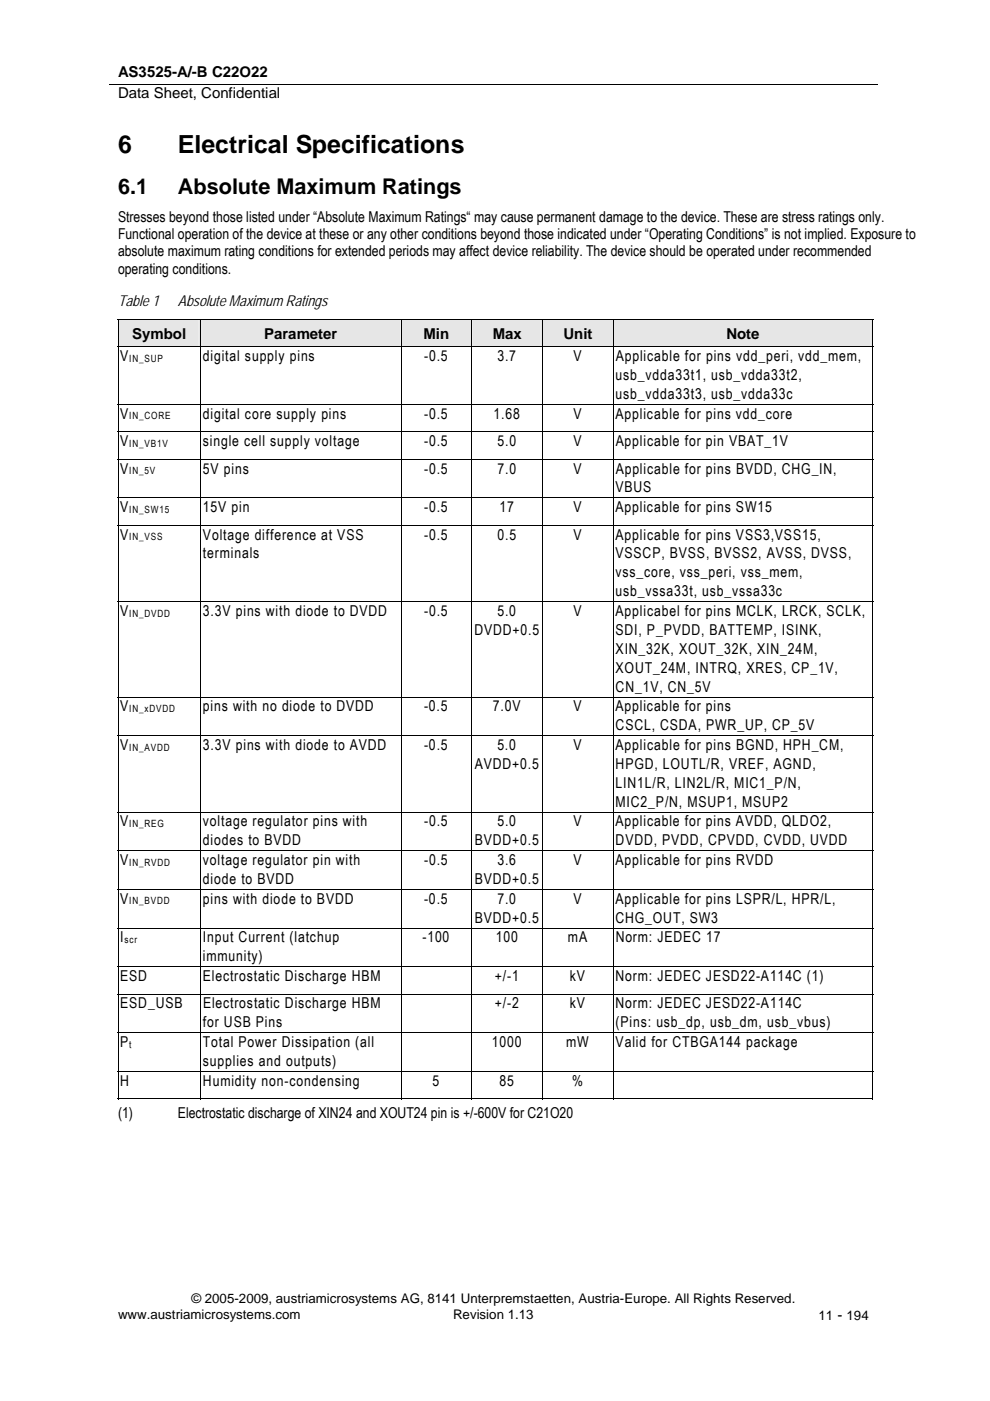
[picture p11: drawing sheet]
<svg xmlns="http://www.w3.org/2000/svg" width="210mm" height="297mm" viewBox="0 0 210 297" stroke-linecap="round" stroke-linejoin="round" font-family="sans-serif">
<defs><g id="words">
<g font-size="5.3">
<text x="25" y="32.4">6</text>
<text x="37.7" y="32.4">Electrical Specifications</text>
</g>
<g font-size="4.6">
<text x="25" y="41.1">6.1</text>
<text x="37.7" y="41.1">Absolute Maximum Ratings</text>
</g>
<g font-size="3.2">
<text x="25" y="16.3">AS3525-A/-B C22O22</text>
<text x="25" y="20.9">Data Sheet, Confidential</text>
<text x="25" y="47.1">Stresses beyond those listed under “Absolute Maximum Ratings“ may cause permanent damage to the device. These are stress ratings only.</text>
<text x="25" y="50.7">Functional operation of the device at these or any other conditions beyond those indicated under “Operating Conditions” is not implied. Exposure to</text>
<text x="25" y="54.4">absolute maximum rating conditions for extended periods may affect device reliability. The device should be operated under recommended</text>
<text x="25" y="58">operating conditions.</text>
<text x="25" y="64.8">Table 1</text>
<text x="37.7" y="64.8">Absolute Maximum Ratings</text>
<text x="28" y="71.8">Symbol</text>
<text x="56" y="71.8">Parameter</text>
<text x="89.8" y="71.8">Min</text>
<text x="104.5" y="71.8">Max</text>
<text x="119.4" y="71.8">Unit</text>
<text x="154" y="71.8">Note</text>
<text x="25.5" y="76.5">V</text>
<text x="43" y="76.5">digital supply pins</text>
<text x="89.9" y="76.5">-0.5</text>
<text x="105.5" y="76.5">3.7</text>
<text x="121.6" y="76.5">V</text>
<text x="130.5" y="76.5">Applicable for pins vdd_peri, vdd_mem,</text>
<text x="130.5" y="80.6">usb_vdda33t1, usb_vdda33t2,</text>
<text x="25.5" y="88.8">V</text>
<text x="43" y="88.8">digital core supply pins</text>
<text x="89.9" y="88.8">-0.5</text>
<text x="104.7" y="88.8">1.68</text>
<text x="121.6" y="88.8">V</text>
<text x="130.5" y="88.8">Applicable for pins vdd_core</text>
<text x="130.5" y="84.6">usb_vdda33t3, usb_vdda33c</text>
<text x="25.5" y="94.6">V</text>
<text x="43" y="94.6">single cell supply voltage</text>
<text x="89.9" y="94.6">-0.5</text>
<text x="105.5" y="94.6">5.0</text>
<text x="121.6" y="94.6">V</text>
<text x="130.5" y="94.6">Applicable for pin VBAT_1V</text>
<text x="25.5" y="100.4">V</text>
<text x="43" y="100.4">5V pins</text>
<text x="89.9" y="100.4">-0.5</text>
<text x="105.5" y="100.4">7.0</text>
<text x="121.6" y="100.4">V</text>
<text x="130.5" y="100.4">Applicable for pins BVDD, CHG_IN,</text>
<text x="130.5" y="104.4">VBUS</text>
<text x="25.5" y="108.6">V</text>
<text x="43" y="108.6">15V pin</text>
<text x="89.9" y="108.6">-0.5</text>
<text x="105.9" y="108.6">17</text>
<text x="121.6" y="108.6">V</text>
<text x="130.5" y="108.6">Applicable for pins SW15</text>
<text x="25.5" y="114.4">V</text>
<text x="43" y="114.4">Voltage difference at VSS</text>
<text x="43" y="118.4">terminals</text>
<text x="89.9" y="114.4">-0.5</text>
<text x="105.5" y="114.4">0.5</text>
<text x="121.6" y="114.4">V</text>
<text x="130.5" y="114.4">Applicable for pins VSS3,VSS15,</text>
<text x="130.5" y="118.4">VSSCP, BVSS, BVSS2, AVSS, DVSS,</text>
<text x="130.5" y="122.4">vss_core, vss_peri, vss_mem,</text>
<text x="25.5" y="130.6">V</text>
<text x="43" y="130.6">3.3V pins with diode to DVDD</text>
<text x="89.9" y="130.6">-0.5</text>
<text x="105.5" y="130.6">5.0</text>
<text x="121.6" y="130.6">V</text>
<text x="130.5" y="130.6">Applicabel for pins MCLK, LRCK, SCLK,</text>
<text x="130.5" y="126.4">usb_vssa33t, usb_vssa33c</text>
<text x="100.6" y="134.6">DVDD+0.5</text>
<text x="130.5" y="134.6">SDI, P_PVDD, BATTEMP, ISINK,</text>
<text x="130.5" y="138.6">XIN_32K, XOUT_32K, XIN_24M,</text>
<text x="130.5" y="142.6">XOUT_24M, INTRQ, XRES, CP_1V,</text>
<text x="130.5" y="146.6">CN_1V, CN_5V</text>
<text x="25.5" y="150.8">V</text>
<text x="43" y="150.8">pins with no diode to DVDD</text>
<text x="89.9" y="150.8">-0.5</text>
<text x="104.5" y="150.8">7.0V</text>
<text x="121.6" y="150.8">V</text>
<text x="130.5" y="150.8">Applicable for pins</text>
<text x="130.5" y="154.8">CSCL, CSDA, PWR_UP, CP_5V</text>
<text x="25.5" y="159">V</text>
<text x="43" y="159">3.3V pins with diode to AVDD</text>
<text x="89.9" y="159">-0.5</text>
<text x="105.5" y="159">5.0</text>
<text x="121.6" y="159">V</text>
<text x="130.5" y="159">Applicable for pins BGND, HPH_CM,</text>
<text x="100.7" y="163">AVDD+0.5</text>
<text x="130.5" y="163">HPGD, LOUTL/R, VREF, AGND,</text>
<text x="130.5" y="167">LIN1L/R, LIN2L/R, MIC1_P/N,</text>
<text x="130.5" y="171">MIC2_P/N, MSUP1, MSUP2</text>
<text x="25.5" y="175.2">V</text>
<text x="43" y="175.2">voltage regulator pins with</text>
<text x="43" y="179.2">diodes to BVDD</text>
<text x="89.9" y="175.2">-0.5</text>
<text x="100.7" y="179.2">BVDD+0.5</text>
<text x="105.5" y="175.2">5.0</text>
<text x="121.6" y="175.2">V</text>
<text x="130.5" y="175.2">Applicable for pins AVDD, QLDO2,</text>
<text x="130.5" y="179.2">DVDD, PVDD, CPVDD, CVDD, UVDD</text>
<text x="25.5" y="183.4">V</text>
<text x="43" y="183.4">voltage regulator pin with</text>
<text x="89.9" y="183.4">-0.5</text>
<text x="105.5" y="183.4">3.6</text>
<text x="121.6" y="183.4">V</text>
<text x="130.5" y="183.4">Applicable for pins RVDD</text>
<text x="25.5" y="191.6">V</text>
<text x="43" y="191.6">pins with diode to BVDD</text>
<text x="43" y="187.4">diode to BVDD</text>
<text x="89.9" y="191.6">-0.5</text>
<text x="100.7" y="187.4">BVDD+0.5</text>
<text x="105.5" y="191.6">7.0</text>
<text x="121.6" y="191.6">V</text>
<text x="130.5" y="191.6">Applicable for pins LSPR/L, HPR/L,</text>
<text x="100.7" y="195.6">BVDD+0.5</text>
<text x="130.5" y="195.6">CHG_OUT, SW3</text>
<text x="25.5" y="199.8">I</text>
<text x="43" y="199.8">Input Current (latchup</text>
<text x="43" y="203.8">immunity)</text>
<text x="89.6" y="199.8">-100</text>
<text x="105.1" y="199.8">100</text>
<text x="120.4" y="199.8">mA</text>
<text x="130.5" y="199.8">Norm: JEDEC 17</text>
<text x="25.5" y="208">ESD</text>
<text x="43" y="208">Electrostatic Discharge HBM</text>
<text x="104.9" y="208">+/-1</text>
<text x="120.8" y="208">kV</text>
<text x="130.5" y="208">Norm: JEDEC JESD22-A114C (1)</text>
<text x="25.5" y="213.8">ESD_USB</text>
<text x="43" y="213.8">Electrostatic Discharge HBM</text>
<text x="104.9" y="213.8">+/-2</text>
<text x="120.8" y="213.8">kV</text>
<text x="130.5" y="213.8">Norm: JEDEC JESD22-A114C</text>
<text x="25.5" y="222">P</text>
<text x="43" y="222">Total Power Dissipation (all</text>
<text x="43" y="217.8">for USB Pins</text>
<text x="104.3" y="222">1000</text>
<text x="120.1" y="222">mW</text>
<text x="130.5" y="222">Valid for CTBGA144 package</text>
<text x="130.5" y="217.8">(Pins: usb_dp, usb_dm, usb_vbus)</text>
<text x="43" y="226">supplies and outputs)</text>
<text x="25.5" y="230.2">H</text>
<text x="43" y="230.2">Humidity non-condensing</text>
<text x="91.7" y="230.2">5</text>
<text x="105.9" y="230.2">85</text>
<text x="121.3" y="230.2">%</text>
<text x="25" y="237.1">(1)</text>
<text x="37.7" y="237.1">Electrostatic discharge of XIN24 and XOUT24 pin is +/-600V for C21O20</text>
</g>
<g font-size="2.8">
<text x="25" y="279.6">www.austriamicrosystems.com</text>
<text x="40.6" y="276.4">© 2005-2009, austriamicrosystems AG, 8141 Unterpremstaetten, Austria-Europe. All Rights Reserved.</text>
<text x="96.1" y="279.6">Revision 1.13</text>
<text x="173.5" y="280">11 - 194</text>
</g>
<g font-size="2.1">
<text x="27.4" y="76.7">IN_SUP</text>
<text x="27.4" y="88.9">IN_CORE</text>
<text x="27.4" y="94.7">IN_VB1V</text>
<text x="27.4" y="100.6">IN_5V</text>
<text x="27.4" y="108.8">IN_SW15</text>
<text x="27.4" y="114.6">IN_VSS</text>
<text x="27.4" y="130.8">IN_DVDD</text>
<text x="27.4" y="151">IN_xDVDD</text>
<text x="27.4" y="159.2">IN_AVDD</text>
<text x="27.4" y="175.4">IN_REG</text>
<text x="27.4" y="183.6">IN_RVDD</text>
<text x="27.4" y="191.8">IN_BVDD</text>
<text x="26.4" y="200">scr</text>
<text x="27.4" y="222.2">t</text>
</g>
</g></defs>
<path d="M23.1 17.8h162.9" fill="none" stroke="#000" stroke-width=".21"/>
<g fill="#e6e6e6">
<path d="M25.1 67.8h17.4v5.6h-17.4z"/>
<path d="M25.5 67.8h16.5v5.6h-16.5z"/>
<path d="M42.6 67.8h42.3v5.6h-42.3z"/>
<path d="M43 67.8h41.5v5.6h-41.5z"/>
<path d="M85.1 67.8h14.8v5.6h-14.8z"/>
<path d="M85.5 67.8h14v5.6h-14z"/>
<path d="M100.1 67.8h14.9v5.6h-14.9z"/>
<path d="M100.5 67.8h14v5.6h-14z"/>
<path d="M115.1 67.8h14.9v5.6h-14.9z"/>
<path d="M115.5 67.8h14v5.6h-14z"/>
<path d="M130.1 67.8h54.9v5.6h-54.9z"/>
<path d="M130.5 67.8h54v5.6h-54z"/>
</g>
<path d="M24.9 67.6h.2v.2h-.2zM185 67.6h.1v.2h-.1zM185 232.9h.1v.2h-.1z" fill="#000"/>
<g fill="none" stroke="#000" stroke-width=".21">
<path d="M24.9 67.7h160.2M24.9 73.5h160.2M25 67.8v5.6M25 73.6v12.1M42.5 67.8v5.6M42.5 73.6v12.1M85 67.8v5.6M85 73.6v12.1M100 67.8v5.6M100 73.6v12.1M115 67.8v5.6M115 73.6v12.1"/>
<path d="M130 67.8v5.6M130 73.6v12.1M185 67.8v5.6M185 73.6v12.1M24.9 85.7h160.2M24.9 91.6h160.2M24.9 97.4h160.2M25 85.8v5.7M25 91.7v5.6M25 97.5v8M42.5 85.8v5.7M42.5 91.7v5.6"/>
<path d="M42.5 97.5v8M85 85.8v5.7M85 91.7v5.6M85 97.5v8M100 85.8v5.7M100 91.7v5.6M100 97.5v8M115 85.8v5.7M115 91.7v5.6M115 97.5v8M130 85.8v5.7M130 91.7v5.6"/>
<path d="M130 97.5v8M185 85.8v5.7M185 91.7v5.6M185 97.5v8M24.9 105.6h160.2M24.9 111.4h160.2M25 105.7v5.6M25 111.5v16M42.5 105.7v5.6M42.5 111.5v16M85 105.7v5.6M85 111.5v16"/>
<path d="M100 105.7v5.6M100 111.5v16M115 105.7v5.6M115 111.5v16M130 105.7v5.6M130 111.5v16M185 105.7v5.6M185 111.5v16M24.9 127.6h160.2M25 127.7v20M42.5 127.7v20M85 127.7v20"/>
<path d="M100 127.7v20M115 127.7v20M130 127.7v20M185 127.7v20M24.9 147.8h160.2M24.9 156h160.2M25 147.9v8M25 156.1v16M42.5 147.9v8M42.5 156.1v16M85 147.9v8M85 156.1v16"/>
<path d="M100 147.9v8M100 156.1v16M115 147.9v8M115 156.1v16M130 147.9v8M130 156.1v16M185 147.9v8M185 156.1v16M24.9 172.2h160.2M25 172.3v8M42.5 172.3v8M85 172.3v8"/>
<path d="M100 172.3v8M115 172.3v8M130 172.3v8M185 172.3v8M24.9 180.4h160.2M24.9 188.6h160.2M24.9 196.8h160.2M25 180.5v8M25 188.7v8M25 196.9v8M42.5 180.5v8M42.5 188.7v8"/>
<path d="M42.5 196.9v8M85 180.5v8M85 188.7v8M85 196.9v8M100 180.5v8M100 188.7v8M100 196.9v8M115 180.5v8M115 188.7v8M115 196.9v8M130 180.5v8M130 188.7v8"/>
<path d="M130 196.9v8M185 180.5v8M185 188.7v8M185 196.9v8M24.9 205h160.2M24.9 210.8h160.2M24.9 219h160.2M25 205.1v5.6M25 210.9v8M25 219.1v8M42.5 205.1v5.6M42.5 210.9v8"/>
<path d="M42.5 219.1v8M85 205.1v5.6M85 210.9v8M85 219.1v8M100 205.1v5.6M100 210.9v8M100 219.1v8M115 205.1v5.6M115 210.9v8M115 219.1v8M130 205.1v5.6M130 210.9v8"/>
<path d="M130 219.1v8M185 205.1v5.6M185 210.9v8M185 219.1v8M24.9 227.2h160.2M24.9 233h17.6M25 227.3v5.8M42.5 227.3v5.8M42.6 233h42.3M85 227.3v5.8M85.1 233h14.8M100 227.3v5.8"/>
<path d="M100.1 233h14.9M115 227.3v5.8M115.1 233h14.9M130 227.3v5.8M130.1 233h54.9M185 227.3v5.8"/>
</g>
<use href="#words"/>
</svg>
